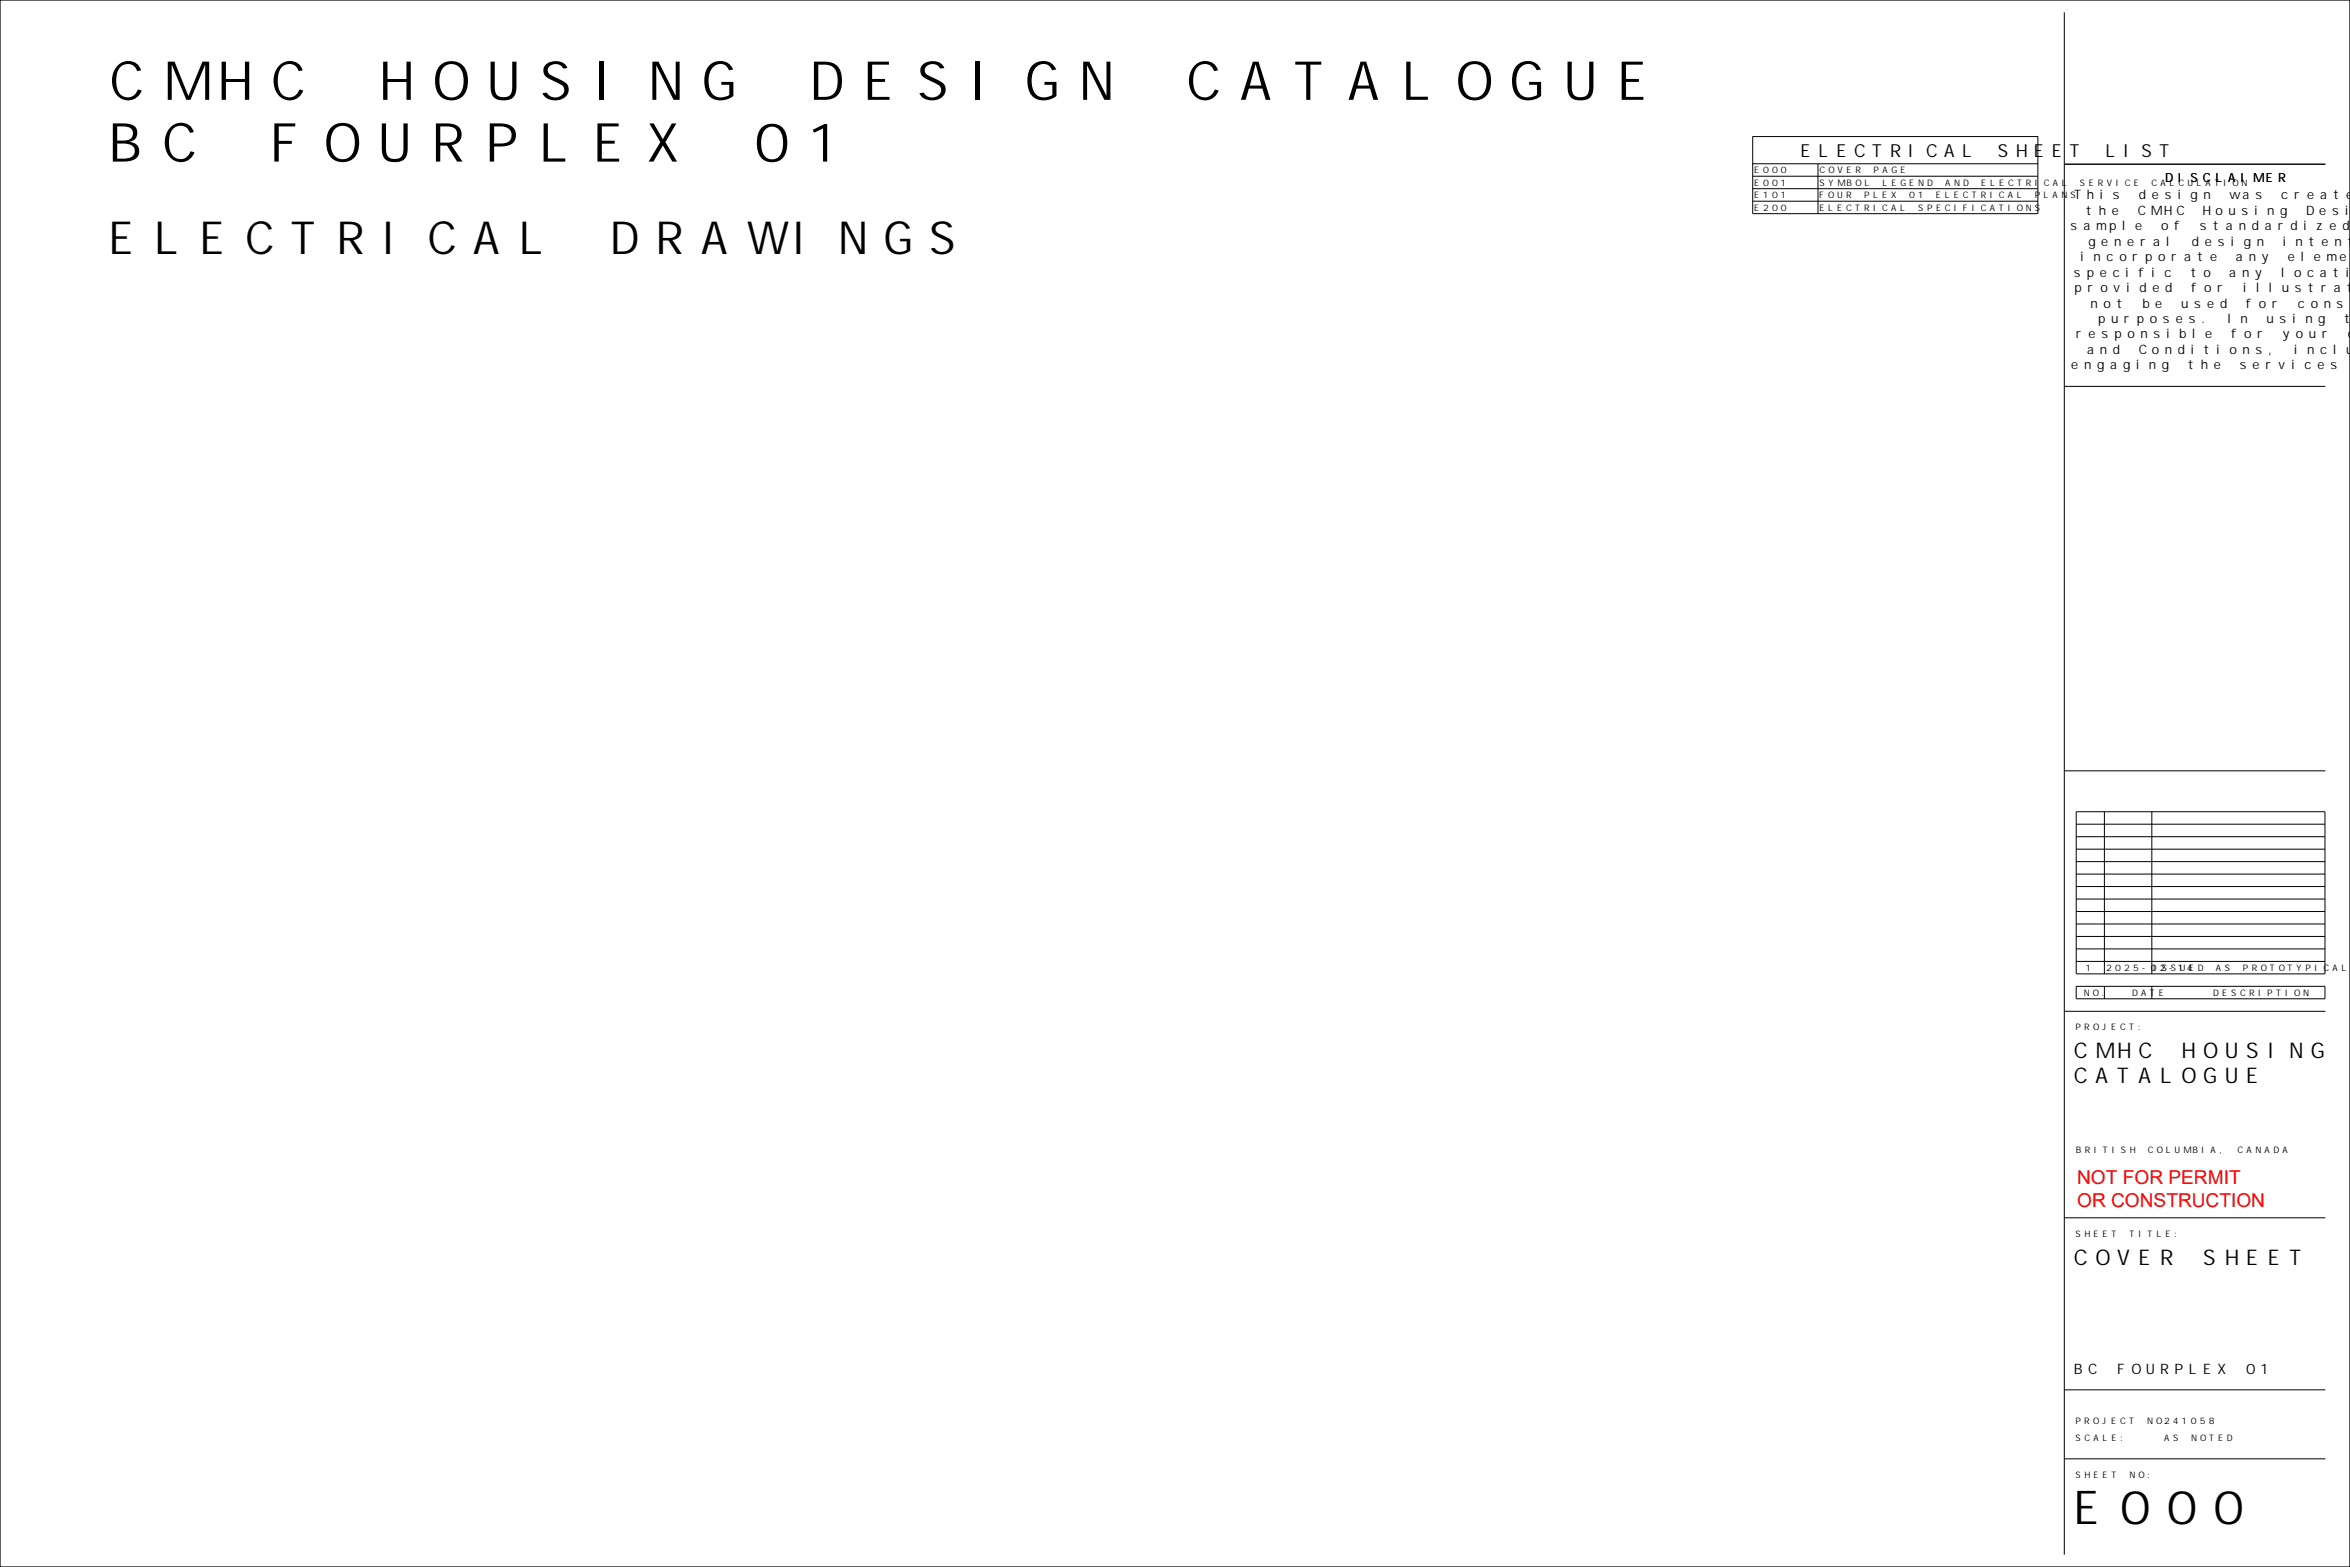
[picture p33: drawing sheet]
<svg xmlns="http://www.w3.org/2000/svg" width="914mm" height="610mm" viewBox="0 0 914 610" stroke-linecap="round" stroke-linejoin="round" font-family="sans-serif">
<defs><g id="words">
<g font-size="21">
<text x="42.5" y="38.8">CMHC</text>
<text x="147.3" y="38.8">HOUSING</text>
<text x="314.9" y="38.8">DESIGN</text>
<text x="461.6" y="38.8">CATALOGUE</text>
<text x="42.1" y="62.9">BC</text>
<text x="105" y="62.9">FOURPLEX</text>
<text x="293.6" y="62.9">01</text>
</g>
<text font-size="18.2" x="806.8" y="592.8">E000</text>
<g font-size="17.7">
<text x="42.2" y="98.8">ELECTRICAL</text>
<text x="237.3" y="98.8">DRAWINGS</text>
</g>
<g font-size="8.4">
<text x="807" y="411.7">CMHC</text>
<text x="848.9" y="411.7">HOUSING</text>
<text x="807" y="421.4">CATALOGUE</text>
<text x="807" y="492">COVER</text>
<text x="857.3" y="492">SHEET</text>
</g>
<g font-size="7.4" fill="#f00">
<text x="808.2" y="460.8">NOT FOR PERMIT</text>
<text x="808.2" y="469.7">OR CONSTRUCTION</text>
</g>
<g font-size="7">
<text x="700.6" y="61">ELECTRICAL</text>
<text x="777.4" y="61">SHEET</text>
<text x="819.3" y="61">LIST</text>
</g>
<g font-size="5.6">
<text x="807" y="534.5">BC</text>
<text x="823.7" y="534.5">FOURPLEX</text>
<text x="874" y="534.5">01</text>
</g>
<g font-size="5">
<text x="807" y="77.6">This</text>
<text x="832.2" y="77.6">design</text>
<text x="867.5" y="77.6">was</text>
<text x="887.7" y="77.6">create</text>
<text x="811.7" y="83.6">the</text>
<text x="831.8" y="83.6">CMHC</text>
<text x="857" y="83.6">Housing</text>
<text x="897.4" y="83.6">Desi</text>
<text x="805.6" y="89.6">sample</text>
<text x="840.9" y="89.6">of</text>
<text x="856" y="89.6">standardized</text>
<text x="812.6" y="95.6">general</text>
<text x="852.9" y="95.6">design</text>
<text x="888.2" y="95.6">intent</text>
<text x="809.5" y="101.6">incorporate</text>
<text x="870" y="101.6">any</text>
<text x="890.2" y="101.6">elemen</text>
<text x="806.9" y="107.6">specific</text>
<text x="852.3" y="107.6">to</text>
<text x="867.4" y="107.6">any</text>
<text x="887.6" y="107.6">locati</text>
<text x="807.3" y="113.6">provided</text>
<text x="852.6" y="113.6">for</text>
<text x="872.8" y="113.6">illustrat</text>
<text x="813.4" y="119.7">not</text>
<text x="833.6" y="119.7">be</text>
<text x="848.7" y="119.7">used</text>
<text x="873.9" y="119.7">for</text>
<text x="894.1" y="119.7">const</text>
<text x="816.4" y="125.7">purposes.</text>
<text x="866.8" y="125.7">In</text>
<text x="881.9" y="125.7">using</text>
<text x="912.2" y="125.7">t</text>
<text x="807.7" y="131.7">responsible</text>
<text x="868.1" y="131.7">for</text>
<text x="888.3" y="131.7">your</text>
<text x="913.5" y="131.7">c</text>
<text x="812.1" y="137.7">and</text>
<text x="832.2" y="137.7">Conditions,</text>
<text x="892.7" y="137.7">inclu</text>
<text x="805.9" y="143.7">engaging</text>
<text x="851.3" y="143.7">the</text>
<text x="871.5" y="143.7">services</text>
</g>
<text font-size="4.9" x="842.5" y="70.7">DISCLAIMER</text>
<g font-size="3.5">
<text x="682.5" y="67.4">E000</text>
<text x="708" y="67.4">COVER</text>
<text x="729" y="67.4">PAGE</text>
<text x="682.5" y="72.3">E001</text>
<text x="682.5" y="77.1">E101</text>
<text x="707.9" y="77.1">FOUR</text>
<text x="708" y="72.3">SYMBOL</text>
<text x="725.4" y="77.1">PLEX</text>
<text x="732.4" y="72.3">LEGEND</text>
<text x="742.8" y="77.1">01</text>
<text x="753.3" y="77.1">ELECTRICAL</text>
<text x="756.9" y="72.3">AND</text>
<text x="770.9" y="72.3">ELECTRICAL</text>
<text x="791.7" y="77.1">PLANS</text>
<text x="809.3" y="72.3">SERVICE</text>
<text x="837.2" y="72.3">CALCULATION</text>
<text x="682.5" y="82">E200</text>
<text x="707.9" y="82">ELECTRICAL</text>
<text x="746.3" y="82">SPECIFICATIONS</text>
<text x="811.7" y="377.7">1</text>
<text x="819.5" y="377.6">2025-02-14</text>
<text x="837.8" y="377.7">ISSUED</text>
<text x="862.2" y="377.7">AS</text>
<text x="872.7" y="377.7">PROTOTYPICAL</text>
<text x="810.8" y="387.4">NO.</text>
<text x="829.6" y="387.4">DATE</text>
<text x="861.2" y="387.4">DESCRIPTION</text>
<text x="807.5" y="400.9">PROJECT:</text>
<text x="807.8" y="448.5">BRITISH</text>
<text x="835.7" y="448.5">COLUMBIA,</text>
<text x="870.6" y="448.5">CANADA</text>
<text x="807.6" y="481.2">SHEET</text>
<text x="828.6" y="481.2">TITLE:</text>
<text x="807.5" y="554.1">PROJECT</text>
<text x="835.5" y="554.1">NO:</text>
<text x="842" y="554.1">241058</text>
<text x="807.6" y="560.6">SCALE:</text>
<text x="842.1" y="560.6">AS</text>
<text x="852.6" y="560.6">NOTED</text>
<text x="807.6" y="574.9">SHEET</text>
<text x="828.6" y="574.9">NO:</text>
</g>
</g></defs>
<g fill="none" stroke="#000" stroke-width=".39">
<path d="M0 0h914.3v609.6h-914.3zM803.2 4.8v600M682 53.1h110.9v10.6h-110.9zM682 78.3h110.9M682 73.4h110.9M682 68.6h110.9M682 63.7v19.4h110.9v-19.4M707.4 63.7v19.4M803.2 63.9h101.6M803.2 150.3h101.6M803.2 299.9h101.6M807.9 315.8h96.8v63.1h-96.8z"/>
<path d="M818.8 315.8v63.1M837.3 315.8v63.1M807.9 320.6h96.8M807.9 325.5h96.8M807.9 330.3h96.8M807.9 335.2h96.8M807.9 340h96.8M807.9 344.9h96.8M807.9 349.8h96.8M807.9 354.6h96.8M807.9 359.5h96.8M807.9 364.3h96.8"/>
<path d="M807.9 369.1h96.8M807.9 374h96.8M803.2 393.4h101.6M807.9 383.7h96.8v4.9h-96.8zM818.8 383.7v4.9M837.3 383.7v4.9M803.2 473.8h101.6M803.2 540.7h101.6M803.2 567.5h101.6"/>
</g>
<use href="#words"/>
</svg>
